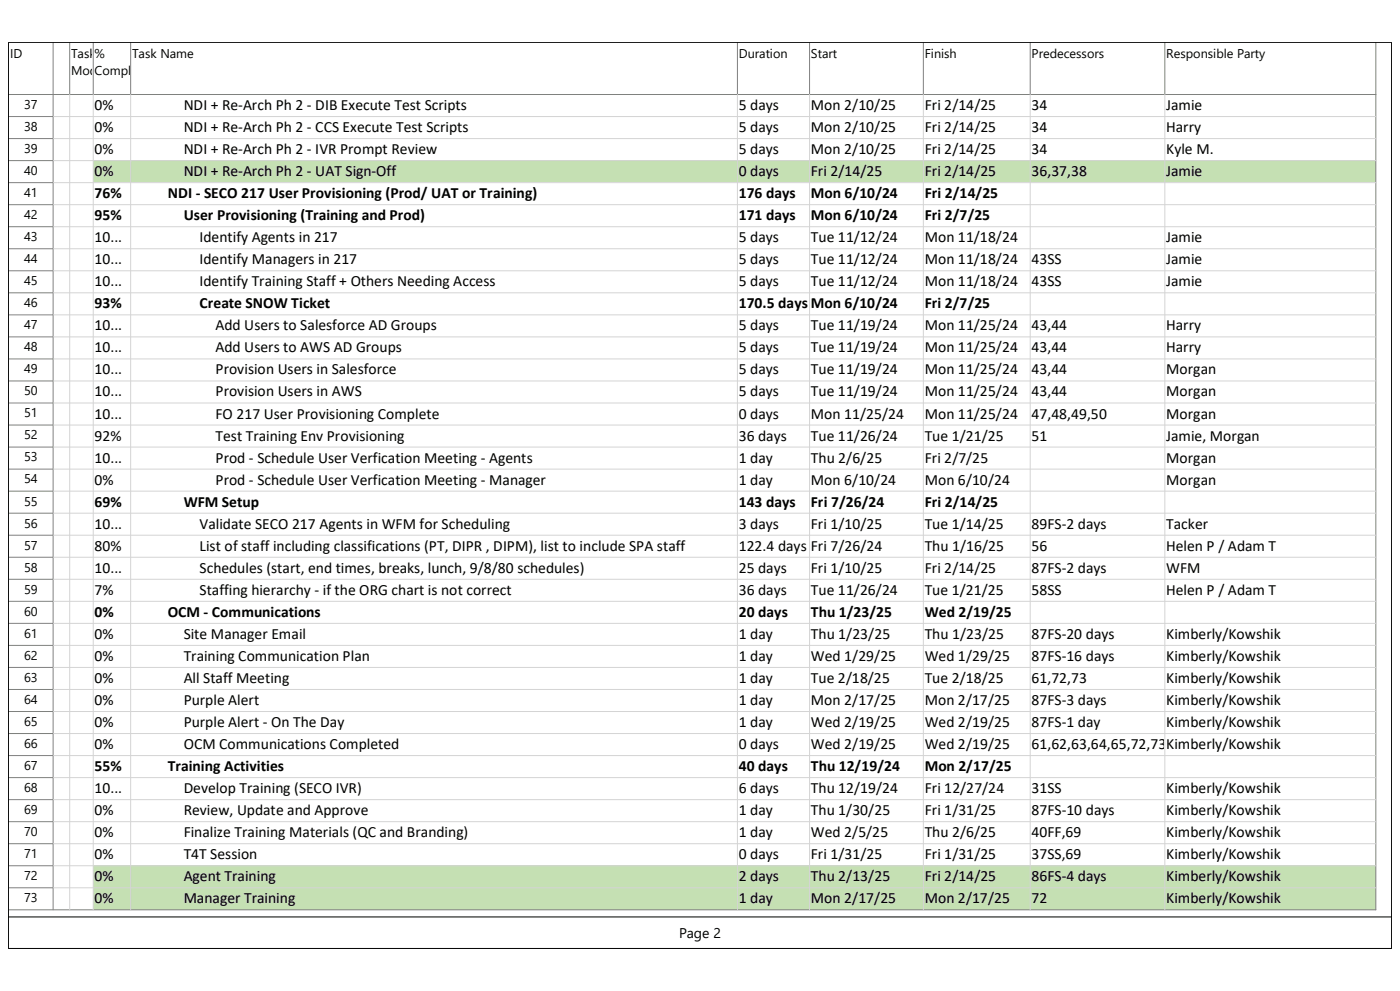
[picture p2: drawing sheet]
<svg xmlns="http://www.w3.org/2000/svg" width="420mm" height="297mm" viewBox="0 0 420 297" stroke-linecap="round" stroke-linejoin="round" font-family="sans-serif">
<defs><g id="words">
<g font-size="4.7">
<text x="28.4" y="33">0%</text>
<text x="55.1" y="33">NDI + Re-Arch Ph 2 - DIB Execute Test Scripts</text>
<text x="221.6" y="33">5 days</text>
<text x="243.3" y="33">Mon 2/10/25</text>
<text x="277.4" y="33">Fri 2/14/25</text>
<text x="309.5" y="33">34</text>
<text x="349.8" y="33">Jamie</text>
<text x="28.4" y="39.6">0%</text>
<text x="55.1" y="39.6">NDI + Re-Arch Ph 2 - CCS Execute Test Scripts</text>
<text x="221.6" y="39.6">5 days</text>
<text x="243.3" y="39.6">Mon 2/10/25</text>
<text x="277.4" y="39.6">Fri 2/14/25</text>
<text x="309.5" y="39.6">34</text>
<text x="349.8" y="39.6">Harry</text>
<text x="28.4" y="46.2">0%</text>
<text x="55.1" y="46.2">NDI + Re-Arch Ph 2 - IVR Prompt Review</text>
<text x="221.6" y="46.2">5 days</text>
<text x="243.3" y="46.2">Mon 2/10/25</text>
<text x="277.4" y="46.2">Fri 2/14/25</text>
<text x="309.5" y="46.2">34</text>
<text x="349.8" y="46.2">Kyle M.</text>
<text x="28.4" y="52.8">0%</text>
<text x="55.1" y="52.8">NDI + Re-Arch Ph 2 - UAT Sign-Off</text>
<text x="221.6" y="52.8">0 days</text>
<text x="243.3" y="52.8">Fri 2/14/25</text>
<text x="277.4" y="52.8">Fri 2/14/25</text>
<text x="309.5" y="52.8">36,37,38</text>
<text x="349.8" y="52.8">Jamie</text>
<text x="28.4" y="59.4">76%</text>
<text x="50.3" y="59.4">NDI - SECO 217 User Provisioning (Prod/ UAT or Training)</text>
<text x="221.6" y="59.4">176 days</text>
<text x="243.3" y="59.4">Mon 6/10/24</text>
<text x="277.4" y="59.4">Fri 2/14/25</text>
<text x="28.4" y="66">95%</text>
<text x="55.1" y="66">User Provisioning (Training and Prod)</text>
<text x="221.6" y="66">171 days</text>
<text x="243.3" y="66">Mon 6/10/24</text>
<text x="277.4" y="66">Fri 2/7/25</text>
<text x="28.4" y="72.6">10...</text>
<text x="59.9" y="72.6">Identify Agents in 217</text>
<text x="221.6" y="72.6">5 days</text>
<text x="243.3" y="72.6">Tue 11/12/24</text>
<text x="277.4" y="72.6">Mon 11/18/24</text>
<text x="349.8" y="72.6">Jamie</text>
<text x="28.4" y="79.2">10...</text>
<text x="59.9" y="79.2">Identify Managers in 217</text>
<text x="221.6" y="79.2">5 days</text>
<text x="243.3" y="79.2">Tue 11/12/24</text>
<text x="277.4" y="79.2">Mon 11/18/24</text>
<text x="309.5" y="79.2">43SS</text>
<text x="349.8" y="79.2">Jamie</text>
<text x="28.4" y="85.8">10...</text>
<text x="59.9" y="85.8">Identify Training Staff + Others Needing Access</text>
<text x="221.6" y="85.8">5 days</text>
<text x="243.3" y="85.8">Tue 11/12/24</text>
<text x="277.4" y="85.8">Mon 11/18/24</text>
<text x="309.5" y="85.8">43SS</text>
<text x="349.8" y="85.8">Jamie</text>
<text x="28.4" y="92.4">93%</text>
<text x="59.9" y="92.4">Create SNOW Ticket</text>
<text x="221.6" y="92.4">170.5 days</text>
<text x="243.3" y="92.4">Mon 6/10/24</text>
<text x="277.4" y="92.4">Fri 2/7/25</text>
<text x="28.4" y="99">10...</text>
<text x="64.6" y="99">Add Users to Salesforce AD Groups</text>
<text x="221.6" y="99">5 days</text>
<text x="243.3" y="99">Tue 11/19/24</text>
<text x="277.4" y="99">Mon 11/25/24</text>
<text x="309.5" y="99">43,44</text>
<text x="349.8" y="99">Harry</text>
<text x="28.4" y="105.6">10...</text>
<text x="64.6" y="105.6">Add Users to AWS AD Groups</text>
<text x="221.6" y="105.6">5 days</text>
<text x="243.3" y="105.6">Tue 11/19/24</text>
<text x="277.4" y="105.6">Mon 11/25/24</text>
<text x="309.5" y="105.6">43,44</text>
<text x="349.8" y="105.6">Harry</text>
<text x="28.4" y="112.2">10...</text>
<text x="64.6" y="112.2">Provision Users in Salesforce</text>
<text x="221.6" y="112.2">5 days</text>
<text x="243.3" y="112.2">Tue 11/19/24</text>
<text x="277.4" y="112.2">Mon 11/25/24</text>
<text x="309.5" y="112.2">43,44</text>
<text x="349.8" y="112.2">Morgan</text>
<text x="28.4" y="118.8">10...</text>
<text x="64.6" y="118.8">Provision Users in AWS</text>
<text x="221.6" y="118.8">5 days</text>
<text x="243.3" y="118.8">Tue 11/19/24</text>
<text x="277.4" y="118.8">Mon 11/25/24</text>
<text x="309.5" y="118.8">43,44</text>
<text x="349.8" y="118.8">Morgan</text>
<text x="28.4" y="125.4">10...</text>
<text x="64.6" y="125.4">FO 217 User Provisioning Complete</text>
<text x="221.6" y="125.4">0 days</text>
<text x="243.3" y="125.4">Mon 11/25/24</text>
<text x="277.4" y="125.4">Mon 11/25/24</text>
<text x="309.5" y="125.4">47,48,49,50</text>
<text x="349.8" y="125.4">Morgan</text>
<text x="28.4" y="132">92%</text>
<text x="64.6" y="132">Test Training Env Provisioning</text>
<text x="221.6" y="132">36 days</text>
<text x="243.3" y="132">Tue 11/26/24</text>
<text x="277.4" y="132">Tue 1/21/25</text>
<text x="309.5" y="132">51</text>
<text x="349.8" y="132">Jamie, Morgan</text>
<text x="28.4" y="138.6">10...</text>
<text x="64.6" y="138.6">Prod - Schedule User Verfication Meeting - Agents</text>
<text x="221.6" y="138.6">1 day</text>
<text x="243.3" y="138.6">Thu 2/6/25</text>
<text x="277.4" y="138.6">Fri 2/7/25</text>
<text x="349.8" y="138.6">Morgan</text>
<text x="28.4" y="145.2">0%</text>
<text x="64.6" y="145.2">Prod - Schedule User Verfication Meeting - Manager</text>
<text x="221.6" y="145.2">1 day</text>
<text x="243.3" y="145.2">Mon 6/10/24</text>
<text x="277.4" y="145.2">Mon 6/10/24</text>
<text x="349.8" y="145.2">Morgan</text>
<text x="28.4" y="151.8">69%</text>
<text x="55.1" y="151.8">WFM Setup</text>
<text x="221.6" y="151.8">143 days</text>
<text x="243.3" y="151.8">Fri 7/26/24</text>
<text x="277.4" y="151.8">Fri 2/14/25</text>
<text x="28.4" y="158.5">10...</text>
<text x="59.9" y="158.5">Validate SECO 217 Agents in WFM for Scheduling</text>
<text x="221.6" y="158.5">3 days</text>
<text x="243.3" y="158.5">Fri 1/10/25</text>
<text x="277.4" y="158.5">Tue 1/14/25</text>
<text x="309.5" y="158.5">89FS-2 days</text>
<text x="349.8" y="158.5">Tacker</text>
<text x="28.4" y="165.1">80%</text>
<text x="59.9" y="165.1">List of staff including classifications (PT, DIPR , DIPM), list to include SPA staff</text>
<text x="221.6" y="165.1">122.4 days</text>
<text x="243.3" y="165.1">Fri 7/26/24</text>
<text x="277.4" y="165.1">Thu 1/16/25</text>
<text x="309.5" y="165.1">56</text>
<text x="349.8" y="165.1">Helen P / Adam T</text>
<text x="28.4" y="171.7">10...</text>
<text x="59.9" y="171.7">Schedules (start, end times, breaks, lunch, 9/8/80 schedules)</text>
<text x="221.6" y="171.7">25 days</text>
<text x="243.3" y="171.7">Fri 1/10/25</text>
<text x="277.4" y="171.7">Fri 2/14/25</text>
<text x="309.5" y="171.7">87FS-2 days</text>
<text x="349.8" y="171.7">WFM</text>
<text x="28.4" y="178.3">7%</text>
<text x="59.9" y="178.3">Staffing hierarchy - if the ORG chart is not correct</text>
<text x="221.6" y="178.3">36 days</text>
<text x="243.3" y="178.3">Tue 11/26/24</text>
<text x="277.4" y="178.3">Tue 1/21/25</text>
<text x="309.5" y="178.3">58SS</text>
<text x="349.8" y="178.3">Helen P / Adam T</text>
<text x="28.4" y="184.9">0%</text>
<text x="50.3" y="184.9">OCM - Communications</text>
<text x="221.6" y="184.9">20 days</text>
<text x="243.3" y="184.9">Thu 1/23/25</text>
<text x="277.4" y="184.9">Wed 2/19/25</text>
<text x="28.4" y="191.5">0%</text>
<text x="55.1" y="191.5">Site Manager Email</text>
<text x="221.6" y="191.5">1 day</text>
<text x="243.3" y="191.5">Thu 1/23/25</text>
<text x="277.4" y="191.5">Thu 1/23/25</text>
<text x="309.5" y="191.5">87FS-20 days</text>
<text x="349.8" y="191.5">Kimberly/Kowshik</text>
<text x="28.4" y="198.1">0%</text>
<text x="55.1" y="198.1">Training Communication Plan</text>
<text x="221.6" y="198.1">1 day</text>
<text x="243.3" y="198.1">Wed 1/29/25</text>
<text x="277.4" y="198.1">Wed 1/29/25</text>
<text x="309.5" y="198.1">87FS-16 days</text>
<text x="349.8" y="198.1">Kimberly/Kowshik</text>
<text x="28.4" y="204.7">0%</text>
<text x="55.1" y="204.7">All Staff Meeting</text>
<text x="221.6" y="204.7">1 day</text>
<text x="243.3" y="204.7">Tue 2/18/25</text>
<text x="277.4" y="204.7">Tue 2/18/25</text>
<text x="309.5" y="204.7">61,72,73</text>
<text x="349.8" y="204.7">Kimberly/Kowshik</text>
<text x="28.4" y="211.3">0%</text>
<text x="55.1" y="211.3">Purple Alert</text>
<text x="221.6" y="211.3">1 day</text>
<text x="243.3" y="211.3">Mon 2/17/25</text>
<text x="277.4" y="211.3">Mon 2/17/25</text>
<text x="309.5" y="211.3">87FS-3 days</text>
<text x="349.8" y="211.3">Kimberly/Kowshik</text>
<text x="28.4" y="217.9">0%</text>
<text x="55.1" y="217.9">Purple Alert - On The Day</text>
<text x="221.6" y="217.9">1 day</text>
<text x="243.3" y="217.9">Wed 2/19/25</text>
<text x="277.4" y="217.9">Wed 2/19/25</text>
<text x="309.5" y="217.9">87FS-1 day</text>
<text x="349.8" y="217.9">Kimberly/Kowshik</text>
<text x="28.4" y="224.5">0%</text>
<text x="55.1" y="224.5">OCM Communications Completed</text>
<text x="221.6" y="224.5">0 days</text>
<text x="243.3" y="224.5">Wed 2/19/25</text>
<text x="277.4" y="224.5">Wed 2/19/25</text>
<text x="309.5" y="224.5">61,62,63,64,65,72,73</text>
<text x="349.8" y="224.5">Kimberly/Kowshik</text>
<text x="28.4" y="231.1">55%</text>
<text x="50.3" y="231.1">Training Activities</text>
<text x="221.6" y="231.1">40 days</text>
<text x="243.3" y="231.1">Thu 12/19/24</text>
<text x="277.4" y="231.1">Mon 2/17/25</text>
<text x="28.4" y="237.7">10...</text>
<text x="55.1" y="237.7">Develop Training (SECO IVR)</text>
<text x="221.6" y="237.7">6 days</text>
<text x="243.3" y="237.7">Thu 12/19/24</text>
<text x="277.4" y="237.7">Fri 12/27/24</text>
<text x="309.5" y="237.7">31SS</text>
<text x="349.8" y="237.7">Kimberly/Kowshik</text>
<text x="28.4" y="244.3">0%</text>
<text x="55.1" y="244.3">Review, Update and Approve</text>
<text x="221.6" y="244.3">1 day</text>
<text x="243.3" y="244.3">Thu 1/30/25</text>
<text x="277.4" y="244.3">Fri 1/31/25</text>
<text x="309.5" y="244.3">87FS-10 days</text>
<text x="349.8" y="244.3">Kimberly/Kowshik</text>
<text x="28.4" y="250.9">0%</text>
<text x="55.1" y="250.9">Finalize Training Materials (QC and Branding)</text>
<text x="221.6" y="250.9">1 day</text>
<text x="243.3" y="250.9">Wed 2/5/25</text>
<text x="277.4" y="250.9">Thu 2/6/25</text>
<text x="309.5" y="250.9">40FF,69</text>
<text x="349.8" y="250.9">Kimberly/Kowshik</text>
<text x="28.4" y="257.5">0%</text>
<text x="55.1" y="257.5">T4T Session</text>
<text x="221.6" y="257.5">0 days</text>
<text x="243.3" y="257.5">Fri 1/31/25</text>
<text x="277.4" y="257.5">Fri 1/31/25</text>
<text x="309.5" y="257.5">37SS,69</text>
<text x="349.8" y="257.5">Kimberly/Kowshik</text>
<text x="28.4" y="264.1">0%</text>
<text x="55.1" y="264.1">Agent Training</text>
<text x="221.6" y="264.1">2 days</text>
<text x="243.3" y="264.1">Thu 2/13/25</text>
<text x="277.4" y="264.1">Fri 2/14/25</text>
<text x="309.5" y="264.1">86FS-4 days</text>
<text x="349.8" y="264.1">Kimberly/Kowshik</text>
<text x="28.4" y="270.7">0%</text>
<text x="55.1" y="270.7">Manager Training</text>
<text x="221.6" y="270.7">1 day</text>
<text x="243.3" y="270.7">Mon 2/17/25</text>
<text x="277.4" y="270.7">Mon 2/17/25</text>
<text x="309.5" y="270.7">72</text>
<text x="349.8" y="270.7">Kimberly/Kowshik</text>
</g>
<text font-size="4.2" x="203.7" y="281.3">Page 2</text>
<g font-size="3.8">
<text x="3" y="17.3">ID</text>
<text x="21.3" y="17.3">Task</text>
<text x="28.4" y="17.3">%</text>
<text x="39.6" y="17.3">Task Name</text>
<text x="221.6" y="17.3">Duration</text>
<text x="243.3" y="17.3">Start</text>
<text x="277.4" y="17.3">Finish</text>
<text x="309.4" y="17.3">Predecessors</text>
<text x="349.8" y="17.3">Responsible Party</text>
<text x="21.3" y="22.4">Mode</text>
<text x="28.4" y="22.4">Complete</text>
<text x="7.2" y="32.6">37</text>
<text x="7.2" y="39.2">38</text>
<text x="7.2" y="45.8">39</text>
<text x="7.2" y="52.5">40</text>
<text x="7.2" y="59.1">41</text>
<text x="7.2" y="65.7">42</text>
<text x="7.2" y="72.3">43</text>
<text x="7.2" y="78.9">44</text>
<text x="7.2" y="85.5">45</text>
<text x="7.2" y="92.1">46</text>
<text x="7.2" y="98.7">47</text>
<text x="7.2" y="105.3">48</text>
<text x="7.2" y="111.9">49</text>
<text x="7.2" y="118.5">50</text>
<text x="7.2" y="125.1">51</text>
<text x="7.2" y="131.7">52</text>
<text x="7.2" y="138.3">53</text>
<text x="7.2" y="144.9">54</text>
<text x="7.2" y="151.5">55</text>
<text x="7.2" y="158.1">56</text>
<text x="7.2" y="164.7">57</text>
<text x="7.2" y="171.3">58</text>
<text x="7.2" y="177.9">59</text>
<text x="7.2" y="184.5">60</text>
<text x="7.2" y="191.1">61</text>
<text x="7.2" y="197.7">62</text>
<text x="7.2" y="204.3">63</text>
<text x="7.2" y="210.9">64</text>
<text x="7.2" y="217.6">65</text>
<text x="7.2" y="224.2">66</text>
<text x="7.2" y="230.8">67</text>
<text x="7.2" y="237.4">68</text>
<text x="7.2" y="244">69</text>
<text x="7.2" y="250.6">70</text>
<text x="7.2" y="257.2">71</text>
<text x="7.2" y="263.8">72</text>
<text x="7.2" y="270.4">73</text>
</g>
</g></defs>
<g fill="#c5e0b3">
<path d="M27.9 48.1h11.3v6.6h-11.3z"/>
<path d="M39.2 48.1h182v6.6h-182z"/>
<path d="M221.2 48.1h21.7v6.6h-21.7z"/>
<path d="M242.9 48.1h34.1v6.6h-34.1z"/>
<path d="M277 48.1h32v6.6h-32z"/>
<path d="M309 48.1h40.4v6.6h-40.4z"/>
<path d="M349.4 48.1h63.3v6.6h-63.3z"/>
</g>
<g fill="#fff">
<path d="M27.9 54.7h11.3v6.6h-11.3z"/>
<path d="M39.2 54.7h182v6.6h-182z"/>
<path d="M221.2 54.7h21.7v6.6h-21.7z"/>
<path d="M242.9 54.7h34.1v6.6h-34.1z"/>
<path d="M277 54.7h32v6.6h-32z"/>
<path d="M27.9 61.3h11.3v6.6h-11.3z"/>
<path d="M39.2 61.3h182v6.6h-182z"/>
<path d="M221.2 61.3h21.7v6.6h-21.7z"/>
<path d="M242.9 61.3h34.1v6.6h-34.1z"/>
<path d="M277 61.3h32v6.6h-32z"/>
<path d="M27.9 67.9h11.3v6.6h-11.3z"/>
<path d="M39.2 67.9h182v6.6h-182z"/>
<path d="M221.2 67.9h21.7v6.6h-21.7z"/>
<path d="M242.9 67.9h34.1v6.6h-34.1z"/>
<path d="M277 67.9h32v6.6h-32z"/>
<path d="M27.9 74.5h11.3v6.7h-11.3z"/>
<path d="M39.2 74.5h182v6.7h-182z"/>
<path d="M221.2 74.5h21.7v6.7h-21.7z"/>
<path d="M242.9 74.5h34.1v6.7h-34.1z"/>
<path d="M277 74.5h32v6.7h-32z"/>
<path d="M309 74.5h40.4v6.7h-40.4z"/>
<path d="M349.4 74.5h63.3v6.7h-63.3z"/>
<path d="M27.9 81.2h11.3v6.6h-11.3z"/>
<path d="M39.2 81.2h182v6.6h-182z"/>
<path d="M221.2 81.2h21.7v6.6h-21.7z"/>
<path d="M242.9 81.2h34.1v6.6h-34.1z"/>
<path d="M277 81.2h32v6.6h-32z"/>
<path d="M309 81.2h40.4v6.6h-40.4z"/>
<path d="M349.4 81.2h63.3v6.6h-63.3z"/>
<path d="M27.9 87.8h11.3v6.6h-11.3z"/>
<path d="M39.2 87.8h182v6.6h-182z"/>
<path d="M221.2 87.8h21.7v6.6h-21.7z"/>
<path d="M242.9 87.8h34.1v6.6h-34.1z"/>
<path d="M277 87.8h32v6.6h-32z"/>
<path d="M27.9 94.4h11.3v6.6h-11.3z"/>
<path d="M39.2 94.4h182v6.6h-182z"/>
<path d="M221.2 94.4h21.7v6.6h-21.7z"/>
<path d="M242.9 94.4h34.1v6.6h-34.1z"/>
<path d="M277 94.4h32v6.6h-32z"/>
<path d="M309 94.4h40.4v6.6h-40.4z"/>
<path d="M349.4 94.4h63.3v6.6h-63.3z"/>
<path d="M27.9 101h11.3v6.6h-11.3z"/>
<path d="M39.2 101h182v6.6h-182z"/>
<path d="M221.2 101h21.7v6.6h-21.7z"/>
<path d="M242.9 101h34.1v6.6h-34.1z"/>
<path d="M277 101h32v6.6h-32z"/>
<path d="M309 101h40.4v6.6h-40.4z"/>
<path d="M349.4 101h63.3v6.6h-63.3z"/>
<path d="M27.9 107.6h11.3v6.6h-11.3z"/>
<path d="M39.2 107.6h182v6.6h-182z"/>
<path d="M221.2 107.6h21.7v6.6h-21.7z"/>
<path d="M242.9 107.6h34.1v6.6h-34.1z"/>
<path d="M277 107.6h32v6.6h-32z"/>
<path d="M309 107.6h40.4v6.6h-40.4z"/>
<path d="M349.4 107.6h63.3v6.6h-63.3z"/>
<path d="M27.9 114.2h11.3v6.6h-11.3z"/>
<path d="M39.2 114.2h182v6.6h-182z"/>
<path d="M221.2 114.2h21.7v6.6h-21.7z"/>
<path d="M242.9 114.2h34.1v6.6h-34.1z"/>
<path d="M277 114.2h32v6.6h-32z"/>
<path d="M309 114.2h40.4v6.6h-40.4z"/>
<path d="M349.4 114.2h63.3v6.6h-63.3z"/>
<path d="M27.9 120.8h11.3v6.6h-11.3z"/>
<path d="M39.2 120.8h182v6.6h-182z"/>
<path d="M221.2 120.8h21.7v6.6h-21.7z"/>
<path d="M242.9 120.8h34.1v6.6h-34.1z"/>
<path d="M277 120.8h32v6.6h-32z"/>
<path d="M309 120.8h40.4v6.6h-40.4z"/>
<path d="M349.4 120.8h63.3v6.6h-63.3z"/>
<path d="M27.9 127.4h11.3v6.6h-11.3z"/>
<path d="M39.2 127.4h182v6.6h-182z"/>
<path d="M221.2 127.4h21.7v6.6h-21.7z"/>
<path d="M242.9 127.4h34.1v6.6h-34.1z"/>
<path d="M277 127.4h32v6.6h-32z"/>
<path d="M309 127.4h40.4v6.6h-40.4z"/>
<path d="M349.4 127.4h63.3v6.6h-63.3z"/>
<path d="M27.9 134h11.3v6.6h-11.3z"/>
<path d="M39.2 134h182v6.6h-182z"/>
<path d="M221.2 134h21.7v6.6h-21.7z"/>
<path d="M242.9 134h34.1v6.6h-34.1z"/>
<path d="M277 134h32v6.6h-32z"/>
<path d="M27.9 140.6h11.3v6.6h-11.3z"/>
<path d="M39.2 140.6h182v6.6h-182z"/>
<path d="M221.2 140.6h21.7v6.6h-21.7z"/>
<path d="M242.9 140.6h34.1v6.6h-34.1z"/>
<path d="M277 140.6h32v6.6h-32z"/>
<path d="M27.9 147.2h11.3v6.6h-11.3z"/>
<path d="M39.2 147.2h182v6.6h-182z"/>
<path d="M221.2 147.2h21.7v6.6h-21.7z"/>
<path d="M242.9 147.2h34.1v6.6h-34.1z"/>
<path d="M277 147.2h32v6.6h-32z"/>
<path d="M27.9 153.8h11.3v6.6h-11.3z"/>
<path d="M39.2 153.8h182v6.6h-182z"/>
<path d="M221.2 153.8h21.7v6.6h-21.7z"/>
<path d="M242.9 153.8h34.1v6.6h-34.1z"/>
<path d="M277 153.8h32v6.6h-32z"/>
<path d="M309 153.8h40.4v6.6h-40.4z"/>
<path d="M349.4 153.8h63.3v6.6h-63.3z"/>
<path d="M27.9 160.4h11.3v6.6h-11.3z"/>
<path d="M39.2 160.4h182v6.6h-182z"/>
<path d="M221.2 160.4h21.7v6.6h-21.7z"/>
<path d="M242.9 160.4h34.1v6.6h-34.1z"/>
<path d="M277 160.4h32v6.6h-32z"/>
<path d="M309 160.4h40.4v6.6h-40.4z"/>
<path d="M349.4 160.4h63.3v6.6h-63.3z"/>
<path d="M27.9 167h11.3v6.6h-11.3z"/>
<path d="M39.2 167h182v6.6h-182z"/>
<path d="M221.2 167h21.7v6.6h-21.7z"/>
<path d="M242.9 167h34.1v6.6h-34.1z"/>
<path d="M277 167h32v6.6h-32z"/>
<path d="M309 167h40.4v6.6h-40.4z"/>
<path d="M349.4 167h63.3v6.6h-63.3z"/>
<path d="M27.9 173.6h11.3v6.6h-11.3z"/>
<path d="M39.2 173.6h182v6.6h-182z"/>
<path d="M221.2 173.6h21.7v6.6h-21.7z"/>
<path d="M242.9 173.6h34.1v6.6h-34.1z"/>
<path d="M277 173.6h32v6.6h-32z"/>
<path d="M309 173.6h40.4v6.6h-40.4z"/>
<path d="M349.4 173.6h63.3v6.6h-63.3z"/>
<path d="M27.9 180.2h11.3v6.6h-11.3z"/>
<path d="M39.2 180.2h182v6.6h-182z"/>
<path d="M221.2 180.2h21.7v6.6h-21.7z"/>
<path d="M242.9 180.2h34.1v6.6h-34.1z"/>
<path d="M277 180.2h32v6.6h-32z"/>
<path d="M27.9 186.8h11.3v6.6h-11.3z"/>
<path d="M39.2 186.8h182v6.6h-182z"/>
<path d="M221.2 186.8h21.7v6.6h-21.7z"/>
<path d="M242.9 186.8h34.1v6.6h-34.1z"/>
<path d="M277 186.8h32v6.6h-32z"/>
<path d="M309 186.8h40.4v6.6h-40.4z"/>
<path d="M349.4 186.8h63.3v6.6h-63.3z"/>
<path d="M27.9 193.4h11.3v6.6h-11.3z"/>
<path d="M39.2 193.4h182v6.6h-182z"/>
<path d="M221.2 193.4h21.7v6.6h-21.7z"/>
<path d="M242.9 193.4h34.1v6.6h-34.1z"/>
<path d="M277 193.4h32v6.6h-32z"/>
<path d="M309 193.4h40.4v6.6h-40.4z"/>
<path d="M349.4 193.4h63.3v6.6h-63.3z"/>
<path d="M27.9 200h11.3v6.6h-11.3z"/>
<path d="M39.2 200h182v6.6h-182z"/>
<path d="M221.2 200h21.7v6.6h-21.7z"/>
<path d="M242.9 200h34.1v6.6h-34.1z"/>
<path d="M277 200h32v6.6h-32z"/>
<path d="M309 200h40.4v6.6h-40.4z"/>
<path d="M349.4 200h63.3v6.6h-63.3z"/>
<path d="M27.9 206.6h11.3v6.6h-11.3z"/>
<path d="M39.2 206.6h182v6.6h-182z"/>
<path d="M221.2 206.6h21.7v6.6h-21.7z"/>
<path d="M242.9 206.6h34.1v6.6h-34.1z"/>
<path d="M277 206.6h32v6.6h-32z"/>
<path d="M309 206.6h40.4v6.6h-40.4z"/>
<path d="M349.4 206.6h63.3v6.6h-63.3z"/>
<path d="M27.9 213.2h11.3v6.6h-11.3z"/>
<path d="M39.2 213.2h182v6.6h-182z"/>
<path d="M221.2 213.2h21.7v6.6h-21.7z"/>
<path d="M242.9 213.2h34.1v6.6h-34.1z"/>
<path d="M277 213.2h32v6.6h-32z"/>
<path d="M309 213.2h40.4v6.6h-40.4z"/>
<path d="M349.4 213.2h63.3v6.6h-63.3z"/>
<path d="M27.9 219.8h11.3v6.6h-11.3z"/>
<path d="M39.2 219.8h182v6.6h-182z"/>
<path d="M221.2 219.8h21.7v6.6h-21.7z"/>
<path d="M242.9 219.8h34.1v6.6h-34.1z"/>
<path d="M277 219.8h32v6.6h-32z"/>
<path d="M309 219.8h40.4v6.6h-40.4z"/>
<path d="M349.4 219.8h63.3v6.6h-63.3z"/>
<path d="M27.9 226.4h11.3v6.6h-11.3z"/>
<path d="M39.2 226.4h182v6.6h-182z"/>
<path d="M221.2 226.4h21.7v6.6h-21.7z"/>
<path d="M242.9 226.4h34.1v6.6h-34.1z"/>
<path d="M277 226.4h32v6.6h-32z"/>
<path d="M27.9 233h11.3v6.6h-11.3z"/>
<path d="M39.2 233h182v6.6h-182z"/>
<path d="M221.2 233h21.7v6.6h-21.7z"/>
<path d="M242.9 233h34.1v6.6h-34.1z"/>
<path d="M277 233h32v6.6h-32z"/>
<path d="M309 233h40.4v6.6h-40.4z"/>
<path d="M349.4 233h63.3v6.6h-63.3z"/>
<path d="M27.9 239.6h11.3v6.7h-11.3z"/>
<path d="M39.2 239.6h182v6.7h-182z"/>
<path d="M221.2 239.6h21.7v6.7h-21.7z"/>
<path d="M242.9 239.6h34.1v6.7h-34.1z"/>
<path d="M277 239.6h32v6.7h-32z"/>
<path d="M309 239.6h40.4v6.7h-40.4z"/>
<path d="M349.4 239.6h63.3v6.7h-63.3z"/>
<path d="M27.9 246.3h11.3v6.6h-11.3z"/>
<path d="M39.2 246.3h182v6.6h-182z"/>
<path d="M221.2 246.3h21.7v6.6h-21.7z"/>
<path d="M242.9 246.3h34.1v6.6h-34.1z"/>
<path d="M277 246.3h32v6.6h-32z"/>
<path d="M309 246.3h40.4v6.6h-40.4z"/>
<path d="M349.4 246.3h63.3v6.6h-63.3z"/>
<path d="M27.9 252.9h11.3v6.6h-11.3z"/>
<path d="M39.2 252.9h182v6.6h-182z"/>
<path d="M221.2 252.9h21.7v6.6h-21.7z"/>
<path d="M242.9 252.9h34.1v6.6h-34.1z"/>
<path d="M277 252.9h32v6.6h-32z"/>
<path d="M309 252.9h40.4v6.6h-40.4z"/>
<path d="M349.4 252.9h63.3v6.6h-63.3z"/>
</g>
<g fill="#fff">
<path d="M309 54.7h103.7v6.6h-103.7z" fill-rule="evenodd"/>
<path d="M309 61.3h103.7v6.6h-103.7z" fill-rule="evenodd"/>
<path d="M309 67.9h103.7v6.6h-103.7z" fill-rule="evenodd"/>
<path d="M309 87.8h103.7v6.6h-103.7z" fill-rule="evenodd"/>
<path d="M309 134h103.7v6.6h-103.7z" fill-rule="evenodd"/>
<path d="M309 140.6h103.7v6.6h-103.7z" fill-rule="evenodd"/>
<path d="M309 147.2h103.7v6.6h-103.7z" fill-rule="evenodd"/>
<path d="M309 180.2h103.7v6.6h-103.7z" fill-rule="evenodd"/>
<path d="M309 226.4h103.7v6.6h-103.7z" fill-rule="evenodd"/>
</g>
<g fill="#c5e0b3">
<path d="M27.9 259.5h11.3v6.6h-11.3z"/>
<path d="M39.2 259.5h182v6.6h-182z"/>
<path d="M221.2 259.5h21.7v6.6h-21.7z"/>
<path d="M242.9 259.5h34.1v6.6h-34.1z"/>
<path d="M277 259.5h32v6.6h-32z"/>
<path d="M309 259.5h40.4v6.6h-40.4z"/>
<path d="M349.4 259.5h63.3v6.6h-63.3z"/>
<path d="M27.9 266.1h11.3v6.6h-11.3z"/>
<path d="M39.2 266.1h182v6.6h-182z"/>
<path d="M221.2 266.1h21.7v6.6h-21.7z"/>
<path d="M242.9 266.1h34.1v6.6h-34.1z"/>
<path d="M277 266.1h32v6.6h-32z"/>
<path d="M309 266.1h40.4v6.6h-40.4z"/>
<path d="M349.4 266.1h63.3v6.6h-63.3z"/>
</g>
<g fill="none" stroke="#808080" stroke-width=".3">
<path d="M15.9 12.8v259.9M20.9 12.8v15.5M28 12.8v15.5M39.2 12.8v15.5M221.2 12.8v15.5M242.9 12.8v15.5M277 12.8v15.5M309.1 12.8v15.5M349.4 12.8v15.5M412.7 12.8v259.9h-410.1M2.6 28.3h410.1M2.6 34.9h13.3"/>
<path d="M2.6 41.5h13.3M2.6 48.1h13.3M2.6 54.7h13.3M2.6 61.3h13.3M2.6 68h13.3M2.6 74.6h13.3M2.6 81.2h13.3M2.6 87.8h13.3M2.6 94.4h13.3M2.6 101h13.3M2.6 107.6h13.3M2.6 114.2h13.3"/>
<path d="M2.6 120.8h13.3M2.6 127.4h13.3M2.6 134h13.3M2.6 140.6h13.3M2.6 147.2h13.3M2.6 153.8h13.3M2.6 160.4h13.3M2.6 167h13.3M2.6 173.6h13.3M2.6 180.2h13.3M2.6 186.8h13.3M2.6 193.4h13.3"/>
<path d="M2.6 200h13.3M2.6 206.6h13.3M2.6 213.2h13.3M2.6 219.8h13.3M2.6 226.5h13.3M2.6 233.1h13.3M2.6 239.7h13.3M2.6 246.3h13.3M2.6 252.9h13.3M2.6 259.5h13.3M2.6 266.1h13.3"/>
</g>
<g fill="none" stroke="#d4d4d4" stroke-width=".3">
<path d="M16 34.9h396.7M20.9 28.3v244.4M28 28.3v244.4M39.2 28.3v244.4M221.2 28.3v244.4M242.9 28.3v244.4M277 28.3v244.4M309.1 28.3v244.4M349.4 28.3v244.4M16 41.5h396.7M16 48.1h396.7M16 54.7h396.7"/>
<path d="M16 61.3h396.7M16 68h396.7M16 74.6h396.7M16 81.2h396.7M16 87.8h396.7M16 94.4h396.7M16 101h396.7M16 107.6h396.7M16 114.2h396.7M16 120.8h396.7M16 127.4h396.7M16 134h396.7"/>
<path d="M16 140.6h396.7M16 147.2h396.7M16 153.8h396.7M16 160.4h396.7M16 167h396.7M16 173.6h396.7M16 180.2h396.7M16 186.8h396.7M16 193.4h396.7M16 200h396.7M16 206.6h396.7M16 213.2h396.7"/>
<path d="M16 219.8h396.7M16 226.5h396.7M16 233.1h396.7M16 239.7h396.7M16 246.3h396.7M16 252.9h396.7M16 259.5h396.7M16 266.1h396.7"/>
</g>
<path d="M2.6 12.8h414.8v271.5h-414.8zM2.6 274.8h414.8" fill="none" stroke="#000" stroke-width=".3"/>
<use href="#words"/>
</svg>
